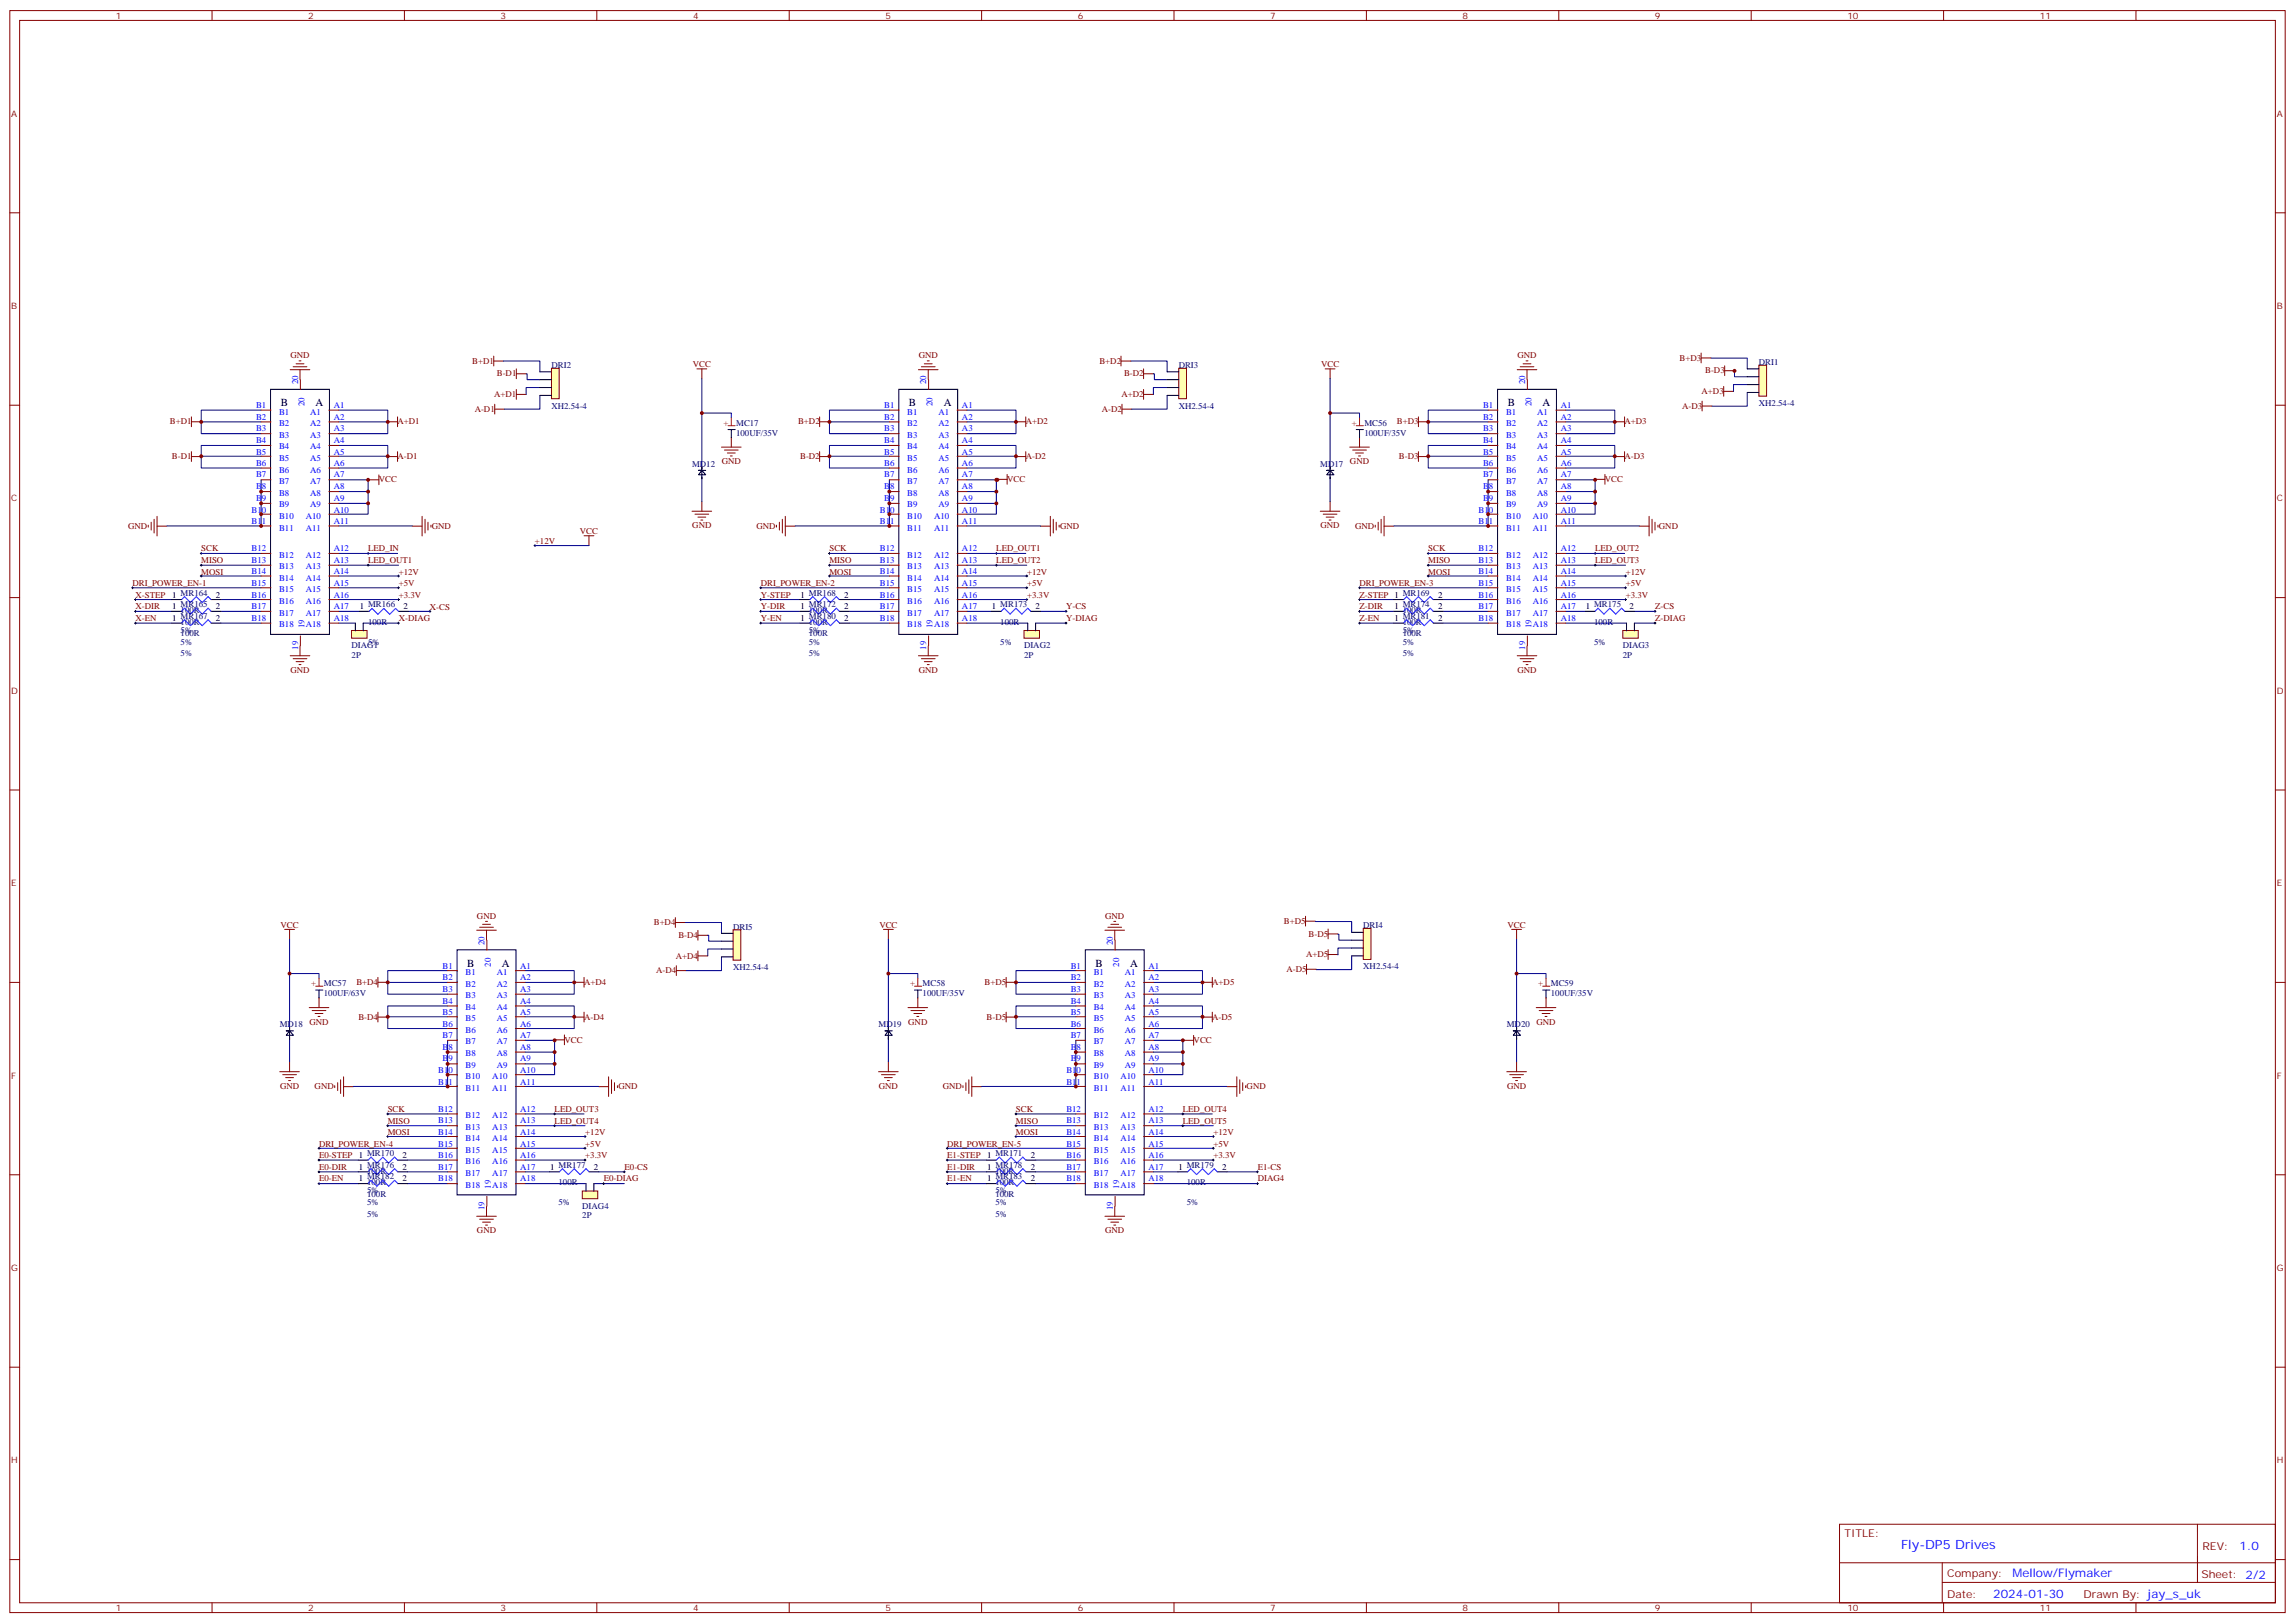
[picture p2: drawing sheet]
<svg xmlns="http://www.w3.org/2000/svg" width="825mm" height="583mm" viewBox="0 0 825 583" stroke-linecap="round" stroke-linejoin="round" font-family="sans-serif">
<defs><g id="words">
<text font-size="4.6" fill="#00f" x="683.2" y="556.8">Fly-DP5 Drives</text>
<g font-size="4.2" fill="#00f">
<text x="804.9" y="557.1">1.0</text>
<text x="723.3" y="566.6">Mellow/Flymaker</text>
<text x="716.4" y="574.4">2024-01-30</text>
</g>
<g font-size="3.9">
<text x="100.9" y="146">B</text>
<text x="113.4" y="146">A</text>
<text x="326.7" y="146">B</text>
<text x="339.2" y="146">A</text>
<text x="541.8" y="146">B</text>
<text x="554.3" y="146">A</text>
<text x="167.9" y="347.5">B</text>
<text x="180.4" y="347.5">A</text>
<text x="393.7" y="347.5">B</text>
<text x="406.2" y="347.5">A</text>
</g>
<g font-size="3.9" fill="#800">
<text x="662.9" y="552.4">TITLE:</text>
<text x="791.5" y="557.1">REV:</text>
<text x="699.8" y="566.6">Company:</text>
<text x="791.1" y="567.2">Sheet: 2/2</text>
<text x="699.8" y="574.3">Date:</text>
<text x="748.8" y="574.3">Drawn By: jay_s_uk</text>
</g>
<g font-size="3.2" fill="#800">
<text x="41.6" y="6.8">1</text>
<text x="110.8" y="6.8">2</text>
<text x="179.9" y="6.8">3</text>
<text x="249.1" y="6.8">4</text>
<text x="318.2" y="6.8">5</text>
<text x="387.3" y="6.8">6</text>
<text x="456.5" y="6.8">7</text>
<text x="525.6" y="6.8">8</text>
<text x="594.8" y="6.8">9</text>
<text x="663.9" y="6.8">10</text>
<text x="733.1" y="6.8">11</text>
<text x="4.1" y="41.9">A</text>
<text x="818.3" y="41.9">A</text>
<text x="4.1" y="111.1">B</text>
<text x="818.3" y="111.1">B</text>
<text x="4.1" y="180.2">C</text>
<text x="818.3" y="180.2">C</text>
<text x="4.1" y="249.3">D</text>
<text x="818.3" y="249.3">D</text>
<text x="4.1" y="318.5">E</text>
<text x="818.3" y="318.5">E</text>
<text x="4.1" y="387.6">F</text>
<text x="818.3" y="387.6">F</text>
<text x="4.1" y="456.8">G</text>
<text x="818.3" y="456.8">G</text>
<text x="4.1" y="525.9">H</text>
<text x="818.3" y="525.9">H</text>
<text x="41.6" y="579">1</text>
<text x="110.8" y="579">2</text>
<text x="179.9" y="579">3</text>
<text x="249.1" y="579">4</text>
<text x="318.2" y="579">5</text>
<text x="387.3" y="579">6</text>
<text x="456.5" y="579">7</text>
<text x="525.6" y="579">8</text>
<text x="594.8" y="579">9</text>
<text x="663.9" y="579">10</text>
<text x="733.1" y="579">11</text>
</g>
<g font-size="3.2" fill="#800000">
<text x="104.4" y="128.7">GND</text>
<text x="169.7" y="130.7">B+D1</text>
<text x="249" y="131.9">VCC</text>
<text x="330.2" y="128.7">GND</text>
<text x="395.1" y="130.7">B+D2</text>
<text x="474.8" y="131.9">VCC</text>
<text x="545.4" y="128.7">GND</text>
<text x="603.6" y="129.6">B+D3</text>
<text x="178.5" y="135.3">B-D1</text>
<text x="404" y="135.3">B-D2</text>
<text x="612.8" y="134.2">B-D3</text>
<text x="177.6" y="142.7">A+D1</text>
<text x="403" y="142.7">A+D2</text>
<text x="611.5" y="141.6">A+D3</text>
<text x="170.6" y="148">A-D1</text>
<text x="396" y="148">A-D2</text>
<text x="604.5" y="146.9">A-D3</text>
<text x="61" y="152.5">B+D1</text>
<text x="142.9" y="152.5">A+D1</text>
<text x="286.8" y="152.5">B+D2</text>
<text x="368.7" y="152.5">A+D2</text>
<text x="502" y="152.5">B+D3</text>
<text x="583.8" y="152.5">A+D3</text>
<text x="61.8" y="165">B-D1</text>
<text x="142.9" y="165">A-D1</text>
<text x="259.4" y="166.8">GND</text>
<text x="287.6" y="165">B-D2</text>
<text x="368.7" y="165">A-D2</text>
<text x="485.2" y="166.8">GND</text>
<text x="502.7" y="165">B-D3</text>
<text x="583.8" y="165">A-D3</text>
<text x="136.2" y="173.4">VCC</text>
<text x="361.9" y="173.2">VCC</text>
<text x="576.8" y="173.2">VCC</text>
<text x="46.1" y="190">GND</text>
<text x="155.2" y="190">GND</text>
<text x="208.4" y="191.9">VCC</text>
<text x="248.8" y="189.8">GND</text>
<text x="271.8" y="190">GND</text>
<text x="381" y="190">GND</text>
<text x="474.6" y="189.8">GND</text>
<text x="487" y="190">GND</text>
<text x="596.2" y="190">GND</text>
<text x="192.3" y="195.4">+12V</text>
<text x="72.3" y="198.2">SCK</text>
<text x="72.3" y="202.3">MISO</text>
<text x="132.3" y="198.2">LED_IN</text>
<text x="132.3" y="202.3">LED_OUT1</text>
<text x="298.1" y="198.2">SCK</text>
<text x="298.1" y="202.3">MISO</text>
<text x="358.1" y="198.2">LED_OUT1</text>
<text x="358.1" y="202.3">LED_OUT2</text>
<text x="513.3" y="198.2">SCK</text>
<text x="513.3" y="202.3">MISO</text>
<text x="573.3" y="198.2">LED_OUT2</text>
<text x="573.3" y="202.3">LED_OUT3</text>
<text x="72.3" y="206.5">MOSI</text>
<text x="143.3" y="206.5">+12V</text>
<text x="298.1" y="206.5">MOSI</text>
<text x="369.1" y="206.5">+12V</text>
<text x="513.3" y="206.5">MOSI</text>
<text x="584.3" y="206.5">+12V</text>
<text x="47.6" y="210.7">DRI_POWER_EN-1</text>
<text x="48.7" y="214.8">X-STEP</text>
<text x="143.3" y="214.8">+3.3V</text>
<text x="143.3" y="210.7">+5V</text>
<text x="273.4" y="210.7">DRI_POWER_EN-2</text>
<text x="273.4" y="214.8">Y-STEP</text>
<text x="369.1" y="214.8">+3.3V</text>
<text x="369.1" y="210.7">+5V</text>
<text x="488.6" y="210.7">DRI_POWER_EN-3</text>
<text x="488.6" y="214.8">Z-STEP 1 MR169</text>
<text x="584.3" y="214.8">+3.3V</text>
<text x="584.3" y="210.7">+5V</text>
<text x="48.7" y="219">X-DIR</text>
<text x="154.5" y="219.1">X-CS</text>
<text x="273.4" y="219">Y-DIR</text>
<text x="383.2" y="219">Y-CS</text>
<text x="488.6" y="219">Z-DIR</text>
<text x="594.9" y="219">Z-CS</text>
<text x="48.7" y="223.2">X-EN</text>
<text x="143.3" y="223.2">X-DIAG</text>
<text x="273.4" y="223.2">Y-EN</text>
<text x="383.2" y="223.2">Y-DIAG</text>
<text x="488.6" y="223.2">Z-EN</text>
<text x="594.9" y="223.2">Z-DIAG</text>
<text x="104.4" y="241.7">GND</text>
<text x="330.2" y="241.7">GND</text>
<text x="545.4" y="241.7">GND</text>
<text x="100.8" y="333.4">VCC</text>
<text x="171.4" y="330.1">GND</text>
<text x="235" y="332.5">B+D4</text>
<text x="316" y="333.4">VCC</text>
<text x="397.2" y="330.1">GND</text>
<text x="461.4" y="332">B+D5</text>
<text x="541.8" y="333.4">VCC</text>
<text x="243.8" y="337.1">B-D4</text>
<text x="470.3" y="336.6">B-D5</text>
<text x="242.9" y="344.5">A+D4</text>
<text x="469.4" y="344">A+D5</text>
<text x="128.1" y="354">B+D4</text>
<text x="209.9" y="354">A+D4</text>
<text x="235.9" y="349.8">A-D4</text>
<text x="353.9" y="354">B+D5</text>
<text x="435.7" y="354">A+D5</text>
<text x="462.3" y="349.3">A-D5</text>
<text x="111.2" y="368.2">GND</text>
<text x="128.8" y="366.5">B-D4</text>
<text x="209.9" y="366.5">A-D4</text>
<text x="326.4" y="368.2">GND</text>
<text x="354.6" y="366.5">B-D5</text>
<text x="435.7" y="366.5">A-D5</text>
<text x="552.2" y="368.2">GND</text>
<text x="202.8" y="374.7">VCC</text>
<text x="429" y="374.8">VCC</text>
<text x="100.6" y="391.2">GND</text>
<text x="113.1" y="391.5">GND</text>
<text x="222.2" y="391.5">GND</text>
<text x="315.8" y="391.2">GND</text>
<text x="338.9" y="391.5">GND</text>
<text x="448" y="391.5">GND</text>
<text x="541.6" y="391.2">GND</text>
<text x="139.3" y="399.6">SCK</text>
<text x="199.3" y="399.6">LED_OUT3</text>
<text x="365.1" y="399.6">SCK</text>
<text x="425.1" y="399.6">LED_OUT4</text>
<text x="139.3" y="407.9">MOSI</text>
<text x="139.3" y="403.8">MISO</text>
<text x="199.3" y="403.8">LED_OUT4</text>
<text x="210.3" y="407.9">+12V</text>
<text x="365.1" y="407.9">MOSI</text>
<text x="365.1" y="403.8">MISO</text>
<text x="425.1" y="403.8">LED_OUT5</text>
<text x="436.1" y="407.9">+12V</text>
<text x="114.7" y="412.1">DRI_POWER_EN-4</text>
<text x="210.3" y="412.1">+5V</text>
<text x="340.4" y="412.1">DRI_POWER_EN-5</text>
<text x="436.1" y="412.1">+5V</text>
<text x="114.7" y="416.3">E0-STEP</text>
<text x="210.3" y="416.3">+3.3V</text>
<text x="340.4" y="416.3">E1-STEP</text>
<text x="436.1" y="416.3">+3.3V</text>
<text x="114.7" y="424.6">E0-EN</text>
<text x="114.7" y="420.4">E0-DIR</text>
<text x="217" y="424.6">E0-DIAG</text>
<text x="224.5" y="420.4">E0-CS</text>
<text x="340.4" y="424.6">E1-EN</text>
<text x="340.4" y="420.4">E1-DIR</text>
<text x="452" y="420.4">E1-CS</text>
<text x="452" y="424.6">DIAG4</text>
<text x="171.4" y="443.2">GND</text>
<text x="397.2" y="443.2">GND</text>
</g>
<g font-size="3.2" fill="#000080">
<text x="632.1" y="131.3">DRI1</text>
<text x="198.2" y="132.4">DRI2</text>
<text x="423.6" y="132.4">DRI3</text>
<text x="198.2" y="146.8">XH2.54-4</text>
<text x="423.6" y="146.8">XH2.54-4</text>
<text x="632.1" y="145.9">XH2.54-4</text>
<text x="264.6" y="153">MC17</text>
<text x="490.3" y="153">MC56</text>
<text x="264.6" y="156.5">100UF/35V</text>
<text x="490.3" y="156.5">100UF/35V</text>
<text x="248.7" y="167.7">MD12</text>
<text x="474.5" y="167.7">MD17</text>
<text x="64.9" y="220.4">100R</text>
<text x="290.7" y="220.4">100R</text>
<text x="504.1" y="220.4">100R</text>
<text x="64.9" y="227.5">5%</text>
<text x="64.9" y="224.6">100R</text>
<text x="132.3" y="224.6">100R</text>
<text x="290.7" y="227.5">5%</text>
<text x="290.7" y="224.6">100R</text>
<text x="359.5" y="224.6">100R</text>
<text x="504.1" y="227.5">5%</text>
<text x="504.1" y="224.6">100R</text>
<text x="572.9" y="224.6">100R</text>
<text x="64.9" y="231.6">5%</text>
<text x="64.9" y="228.7">100R</text>
<text x="126.4" y="232.9">DIAG1</text>
<text x="132.3" y="231.7">5%</text>
<text x="290.7" y="231.6">5%</text>
<text x="290.7" y="228.7">100R</text>
<text x="359.5" y="231.6">5%</text>
<text x="368" y="232.9">DIAG2</text>
<text x="504.1" y="231.6">5%</text>
<text x="504.1" y="228.7">100R</text>
<text x="572.9" y="231.6">5%</text>
<text x="583.2" y="232.9">DIAG3</text>
<text x="64.9" y="235.8">5%</text>
<text x="126.4" y="236.4">2P</text>
<text x="290.7" y="235.8">5%</text>
<text x="368" y="236.4">2P</text>
<text x="504.1" y="235.8">5%</text>
<text x="583.2" y="236.4">2P</text>
<text x="263.5" y="334.2">DRI5</text>
<text x="489.9" y="333.7">DRI4</text>
<text x="263.5" y="348.6">XH2.54-4</text>
<text x="489.9" y="348.3">XH2.54-4</text>
<text x="116.4" y="358">100UF/63V</text>
<text x="116.4" y="354.4">MC57</text>
<text x="331.6" y="358">100UF/35V</text>
<text x="331.6" y="354.4">MC58</text>
<text x="557.4" y="358">100UF/35V</text>
<text x="557.4" y="354.4">MC59</text>
<text x="100.5" y="369.2">MD18</text>
<text x="315.7" y="369.2">MD19</text>
<text x="541.5" y="369.2">MD20</text>
<text x="131.9" y="421.9">100R</text>
<text x="357.7" y="421.9">100R</text>
<text x="131.9" y="428.9">5%</text>
<text x="131.9" y="426">100R</text>
<text x="131.9" y="430.2">100R</text>
<text x="200.7" y="426">100R</text>
<text x="357.7" y="428.9">5%</text>
<text x="357.7" y="426">100R</text>
<text x="357.7" y="430.2">100R</text>
<text x="426.5" y="426">100R</text>
<text x="131.9" y="433.1">5%</text>
<text x="131.9" y="437.2">5%</text>
<text x="200.7" y="433.1">5%</text>
<text x="209.3" y="437.9">2P</text>
<text x="209.3" y="434.3">DIAG4</text>
<text x="357.7" y="433.1">5%</text>
<text x="357.7" y="437.2">5%</text>
<text x="426.5" y="433.1">5%</text>
</g>
<g font-size="3.2" fill="#00f">
<text x="107.1" y="138.2" transform="rotate(-90 107.1 138.2)">20</text>
<text x="332.9" y="138.2" transform="rotate(-90 332.9 138.2)">20</text>
<text x="548.1" y="138.2" transform="rotate(-90 548.1 138.2)">20</text>
<text x="92" y="146.7">B1</text>
<text x="100.3" y="149">B1</text>
<text x="109.4" y="145.9" transform="rotate(-90 109.4 145.9)">20</text>
<text x="111.5" y="149">A1</text>
<text x="119.9" y="146.7">A1</text>
<text x="317.8" y="146.7">B1</text>
<text x="326.1" y="149">B1</text>
<text x="335.2" y="145.9" transform="rotate(-90 335.2 145.9)">20</text>
<text x="337.3" y="149">A1</text>
<text x="345.7" y="146.7">A1</text>
<text x="533" y="146.7">B1</text>
<text x="541.3" y="149">B1</text>
<text x="550.4" y="145.9" transform="rotate(-90 550.4 145.9)">20</text>
<text x="552.5" y="149">A1</text>
<text x="560.9" y="146.7">A1</text>
<text x="92" y="155">B3</text>
<text x="92" y="150.9">B2</text>
<text x="100.3" y="153.2">B2</text>
<text x="111.5" y="153.2">A2</text>
<text x="119.9" y="155">A3</text>
<text x="119.9" y="150.9">A2</text>
<text x="317.8" y="155">B3</text>
<text x="317.8" y="150.9">B2</text>
<text x="326.1" y="153.2">B2</text>
<text x="337.3" y="153.2">A2</text>
<text x="345.7" y="155">A3</text>
<text x="345.7" y="150.9">A2</text>
<text x="533" y="155">B3</text>
<text x="533" y="150.9">B2</text>
<text x="541.3" y="153.2">B2</text>
<text x="552.5" y="153.2">A2</text>
<text x="560.9" y="155">A3</text>
<text x="560.9" y="150.9">A2</text>
<text x="92" y="159.2">B4</text>
<text x="100.3" y="161.5">B4</text>
<text x="100.3" y="157.3">B3</text>
<text x="111.5" y="161.5">A4</text>
<text x="111.5" y="157.3">A3</text>
<text x="119.9" y="159.2">A4</text>
<text x="317.8" y="159.2">B4</text>
<text x="326.1" y="161.5">B4</text>
<text x="326.1" y="157.3">B3</text>
<text x="337.3" y="161.5">A4</text>
<text x="337.3" y="157.3">A3</text>
<text x="345.7" y="159.2">A4</text>
<text x="533" y="159.2">B4</text>
<text x="541.3" y="161.5">B4</text>
<text x="541.3" y="157.3">B3</text>
<text x="552.5" y="161.5">A4</text>
<text x="552.5" y="157.3">A3</text>
<text x="560.9" y="159.2">A4</text>
<text x="92" y="167.5">B6</text>
<text x="92" y="163.4">B5</text>
<text x="100.3" y="165.7">B5</text>
<text x="111.5" y="165.7">A5</text>
<text x="119.9" y="167.5">A6</text>
<text x="119.9" y="163.4">A5</text>
<text x="317.8" y="167.5">B6</text>
<text x="317.8" y="163.4">B5</text>
<text x="326.1" y="165.7">B5</text>
<text x="337.3" y="165.7">A5</text>
<text x="345.7" y="167.5">A6</text>
<text x="345.7" y="163.4">A5</text>
<text x="533" y="167.5">B6</text>
<text x="533" y="163.4">B5</text>
<text x="541.3" y="165.7">B5</text>
<text x="552.5" y="165.7">A5</text>
<text x="560.9" y="167.5">A6</text>
<text x="560.9" y="163.4">A5</text>
<text x="92" y="171.6">B7</text>
<text x="100.3" y="173.9">B7</text>
<text x="100.3" y="169.8">B6</text>
<text x="111.5" y="173.9">A7</text>
<text x="111.5" y="169.8">A6</text>
<text x="119.9" y="171.6">A7</text>
<text x="317.8" y="171.6">B7</text>
<text x="326.1" y="173.9">B7</text>
<text x="326.1" y="169.8">B6</text>
<text x="337.3" y="173.9">A7</text>
<text x="337.3" y="169.8">A6</text>
<text x="345.7" y="171.6">A7</text>
<text x="533" y="171.6">B7</text>
<text x="541.3" y="173.9">B7</text>
<text x="541.3" y="169.8">B6</text>
<text x="552.5" y="173.9">A7</text>
<text x="552.5" y="169.8">A6</text>
<text x="560.9" y="171.6">A7</text>
<text x="92" y="175.9">B8</text>
<text x="100.3" y="178.2">B8</text>
<text x="111.5" y="178.2">A8</text>
<text x="119.9" y="175.9">A8</text>
<text x="317.8" y="175.9">B8</text>
<text x="326.1" y="178.2">B8</text>
<text x="337.3" y="178.2">A8</text>
<text x="345.7" y="175.9">A8</text>
<text x="533" y="175.9">B8</text>
<text x="541.3" y="178.2">B8</text>
<text x="552.5" y="178.2">A8</text>
<text x="560.9" y="175.9">A8</text>
<text x="90.4" y="184.2">B10</text>
<text x="92" y="180">B9</text>
<text x="100.3" y="182.3">B9</text>
<text x="111.5" y="182.3">A9</text>
<text x="119.9" y="184.2">A10</text>
<text x="119.9" y="180">A9</text>
<text x="316.2" y="184.2">B10</text>
<text x="317.8" y="180">B9</text>
<text x="326.1" y="182.3">B9</text>
<text x="337.3" y="182.3">A9</text>
<text x="345.7" y="184.2">A10</text>
<text x="345.7" y="180">A9</text>
<text x="531.4" y="184.2">B10</text>
<text x="533" y="180">B9</text>
<text x="541.3" y="182.3">B9</text>
<text x="552.5" y="182.3">A9</text>
<text x="560.9" y="184.2">A10</text>
<text x="560.9" y="180">A9</text>
<text x="90.4" y="188.4">B11</text>
<text x="100.3" y="190.7">B11</text>
<text x="100.3" y="186.5">B10</text>
<text x="109.9" y="190.7">A11</text>
<text x="109.9" y="186.5">A10</text>
<text x="119.9" y="188.4">A11</text>
<text x="316.2" y="188.4">B11</text>
<text x="326.1" y="190.7">B11</text>
<text x="326.1" y="186.5">B10</text>
<text x="335.7" y="190.7">A11</text>
<text x="335.7" y="186.5">A10</text>
<text x="345.7" y="188.4">A11</text>
<text x="531.4" y="188.4">B11</text>
<text x="541.3" y="190.7">B11</text>
<text x="541.3" y="186.5">B10</text>
<text x="550.9" y="190.7">A11</text>
<text x="550.9" y="186.5">A10</text>
<text x="560.9" y="188.4">A11</text>
<text x="90.4" y="202.3">B13</text>
<text x="90.4" y="198.1">B12</text>
<text x="100.3" y="200.4">B12</text>
<text x="109.9" y="200.4">A12</text>
<text x="119.9" y="202.3">A13</text>
<text x="119.9" y="198.1">A12</text>
<text x="316.2" y="202.3">B13</text>
<text x="316.2" y="198.1">B12</text>
<text x="326.1" y="200.4">B12</text>
<text x="335.7" y="200.4">A12</text>
<text x="345.7" y="202.3">A13</text>
<text x="345.7" y="198.1">A12</text>
<text x="531.4" y="202.3">B13</text>
<text x="531.4" y="198.1">B12</text>
<text x="541.3" y="200.4">B12</text>
<text x="550.9" y="200.4">A12</text>
<text x="560.9" y="202.3">A13</text>
<text x="560.9" y="198.1">A12</text>
<text x="90.4" y="206.4">B14</text>
<text x="100.3" y="208.7">B14</text>
<text x="100.3" y="204.6">B13</text>
<text x="109.9" y="208.7">A14</text>
<text x="109.9" y="204.6">A13</text>
<text x="119.9" y="206.4">A14</text>
<text x="316.2" y="206.4">B14</text>
<text x="326.1" y="208.7">B14</text>
<text x="326.1" y="204.6">B13</text>
<text x="335.7" y="208.7">A14</text>
<text x="335.7" y="204.6">A13</text>
<text x="345.7" y="206.4">A14</text>
<text x="531.4" y="206.4">B14</text>
<text x="541.3" y="208.7">B14</text>
<text x="541.3" y="204.6">B13</text>
<text x="550.9" y="208.7">A14</text>
<text x="550.9" y="204.6">A13</text>
<text x="560.9" y="206.4">A14</text>
<text x="90.4" y="214.8">B16</text>
<text x="90.4" y="210.6">B15</text>
<text x="100.3" y="212.9">B15</text>
<text x="109.9" y="212.9">A15</text>
<text x="119.9" y="214.8">A16</text>
<text x="119.9" y="210.6">A15</text>
<text x="316.2" y="214.8">B16</text>
<text x="316.2" y="210.6">B15</text>
<text x="326.1" y="212.9">B15</text>
<text x="335.7" y="212.9">A15</text>
<text x="345.7" y="214.8">A16</text>
<text x="345.7" y="210.6">A15</text>
<text x="531.4" y="214.8">B16</text>
<text x="531.4" y="210.6">B15</text>
<text x="541.3" y="212.9">B15</text>
<text x="550.9" y="212.9">A15</text>
<text x="560.9" y="214.8">A16</text>
<text x="560.9" y="210.6">A15</text>
<text x="90.4" y="218.9">B17</text>
<text x="100.3" y="221.2">B17</text>
<text x="100.3" y="217.1">B16</text>
<text x="109.9" y="221.2">A17</text>
<text x="109.9" y="217.1">A16</text>
<text x="119.9" y="218.9">A17</text>
<text x="316.2" y="218.9">B17</text>
<text x="326.1" y="221.2">B17</text>
<text x="326.1" y="217.1">B16</text>
<text x="335.7" y="221.2">A17</text>
<text x="335.7" y="217.1">A16</text>
<text x="345.7" y="218.9">A17</text>
<text x="531.4" y="218.9">B17</text>
<text x="541.3" y="221.2">B17</text>
<text x="541.3" y="217.1">B16</text>
<text x="550.9" y="221.2">A17</text>
<text x="550.9" y="217.1">A16</text>
<text x="560.9" y="218.9">A17</text>
<text x="90.4" y="223.1">B18</text>
<text x="100.3" y="225.4">B18</text>
<text x="109.4" y="225.8" transform="rotate(-90 109.4 225.8)">19</text>
<text x="109.9" y="225.4">A18</text>
<text x="119.9" y="223.1">A18</text>
<text x="316.2" y="223.1">B18</text>
<text x="326.1" y="225.4">B18</text>
<text x="335.2" y="225.8" transform="rotate(-90 335.2 225.8)">19</text>
<text x="335.7" y="225.4">A18</text>
<text x="345.7" y="223.1">A18</text>
<text x="531.4" y="223.1">B18</text>
<text x="541.3" y="225.4">B18</text>
<text x="550.4" y="225.8" transform="rotate(-90 550.4 225.8)">19</text>
<text x="550.9" y="225.4">A18</text>
<text x="560.9" y="223.1">A18</text>
<text x="107.1" y="233.6" transform="rotate(-90 107.1 233.6)">19</text>
<text x="332.9" y="233.6" transform="rotate(-90 332.9 233.6)">19</text>
<text x="548.1" y="233.6" transform="rotate(-90 548.1 233.6)">19</text>
<text x="174.1" y="339.6" transform="rotate(-90 174.1 339.6)">20</text>
<text x="399.9" y="339.6" transform="rotate(-90 399.9 339.6)">20</text>
<text x="176.4" y="347.4" transform="rotate(-90 176.4 347.4)">20</text>
<text x="402.2" y="347.4" transform="rotate(-90 402.2 347.4)">20</text>
<text x="159" y="352.3">B2</text>
<text x="159" y="348.2">B1</text>
<text x="167.3" y="350.4">B1</text>
<text x="178.5" y="350.4">A1</text>
<text x="187" y="352.3">A2</text>
<text x="187" y="348.2">A1</text>
<text x="384.8" y="352.3">B2</text>
<text x="384.8" y="348.2">B1</text>
<text x="393.1" y="350.4">B1</text>
<text x="404.3" y="350.4">A1</text>
<text x="412.7" y="352.3">A2</text>
<text x="412.7" y="348.2">A1</text>
<text x="159" y="356.5">B3</text>
<text x="167.3" y="358.8">B3</text>
<text x="167.3" y="354.6">B2</text>
<text x="178.5" y="358.8">A3</text>
<text x="178.5" y="354.6">A2</text>
<text x="187" y="356.5">A3</text>
<text x="384.8" y="356.5">B3</text>
<text x="393.1" y="358.8">B3</text>
<text x="393.1" y="354.6">B2</text>
<text x="404.3" y="358.8">A3</text>
<text x="404.3" y="354.6">A2</text>
<text x="412.7" y="356.5">A3</text>
<text x="159" y="364.8">B5</text>
<text x="159" y="360.7">B4</text>
<text x="167.3" y="362.9">B4</text>
<text x="178.5" y="362.9">A4</text>
<text x="187" y="364.8">A5</text>
<text x="187" y="360.7">A4</text>
<text x="384.8" y="364.8">B5</text>
<text x="384.8" y="360.7">B4</text>
<text x="393.1" y="362.9">B4</text>
<text x="404.3" y="362.9">A4</text>
<text x="412.7" y="364.8">A5</text>
<text x="412.7" y="360.7">A4</text>
<text x="159" y="369">B6</text>
<text x="167.3" y="371.3">B6</text>
<text x="167.3" y="367.1">B5</text>
<text x="178.5" y="371.3">A6</text>
<text x="178.5" y="367.1">A5</text>
<text x="187" y="369">A6</text>
<text x="384.8" y="369">B6</text>
<text x="393.1" y="371.3">B6</text>
<text x="393.1" y="367.1">B5</text>
<text x="404.3" y="371.3">A6</text>
<text x="404.3" y="367.1">A5</text>
<text x="412.7" y="369">A6</text>
<text x="159" y="377.3">B8</text>
<text x="159" y="373">B7</text>
<text x="167.3" y="375.3">B7</text>
<text x="178.5" y="375.3">A7</text>
<text x="187" y="377.3">A8</text>
<text x="187" y="373">A7</text>
<text x="384.8" y="377.3">B8</text>
<text x="384.8" y="373">B7</text>
<text x="393.1" y="375.3">B7</text>
<text x="404.3" y="375.3">A7</text>
<text x="412.7" y="377.3">A8</text>
<text x="412.7" y="373">A7</text>
<text x="159" y="381.5">B9</text>
<text x="167.3" y="383.8">B9</text>
<text x="167.3" y="379.6">B8</text>
<text x="178.5" y="383.8">A9</text>
<text x="178.5" y="379.6">A8</text>
<text x="187" y="381.5">A9</text>
<text x="384.8" y="381.5">B9</text>
<text x="393.1" y="383.8">B9</text>
<text x="393.1" y="379.6">B8</text>
<text x="404.3" y="383.8">A9</text>
<text x="404.3" y="379.6">A8</text>
<text x="412.7" y="381.5">A9</text>
<text x="157.5" y="389.8">B11</text>
<text x="157.5" y="385.7">B10</text>
<text x="167.3" y="387.9">B10</text>
<text x="176.9" y="387.9">A10</text>
<text x="187" y="389.8">A11</text>
<text x="187" y="385.7">A10</text>
<text x="383.2" y="389.8">B11</text>
<text x="383.2" y="385.7">B10</text>
<text x="393.1" y="387.9">B10</text>
<text x="402.7" y="387.9">A10</text>
<text x="412.7" y="389.8">A11</text>
<text x="412.7" y="385.7">A10</text>
<text x="167.3" y="392.1">B11</text>
<text x="176.9" y="392.1">A11</text>
<text x="393.1" y="392.1">B11</text>
<text x="402.7" y="392.1">A11</text>
<text x="157.5" y="399.5">B12</text>
<text x="167.3" y="401.8">B12</text>
<text x="176.9" y="401.8">A12</text>
<text x="187" y="399.5">A12</text>
<text x="383.2" y="399.5">B12</text>
<text x="393.1" y="401.8">B12</text>
<text x="402.7" y="401.8">A12</text>
<text x="412.7" y="399.5">A12</text>
<text x="157.5" y="407.9">B14</text>
<text x="157.5" y="403.7">B13</text>
<text x="167.3" y="406">B13</text>
<text x="176.9" y="406">A13</text>
<text x="187" y="407.9">A14</text>
<text x="187" y="403.7">A13</text>
<text x="383.2" y="407.9">B14</text>
<text x="383.2" y="403.7">B13</text>
<text x="393.1" y="406">B13</text>
<text x="402.7" y="406">A13</text>
<text x="412.7" y="407.9">A14</text>
<text x="412.7" y="403.7">A13</text>
<text x="157.5" y="412">B15</text>
<text x="167.3" y="410.2">B14</text>
<text x="176.9" y="410.2">A14</text>
<text x="187" y="412">A15</text>
<text x="383.2" y="412">B15</text>
<text x="393.1" y="410.2">B14</text>
<text x="402.7" y="410.2">A14</text>
<text x="412.7" y="412">A15</text>
<text x="157.5" y="416.2">B16</text>
<text x="167.3" y="418.5">B16</text>
<text x="167.3" y="414.3">B15</text>
<text x="176.9" y="418.5">A16</text>
<text x="176.9" y="414.3">A15</text>
<text x="187" y="416.2">A16</text>
<text x="383.2" y="416.2">B16</text>
<text x="393.1" y="418.5">B16</text>
<text x="393.1" y="414.3">B15</text>
<text x="402.7" y="418.5">A16</text>
<text x="402.7" y="414.3">A15</text>
<text x="412.7" y="416.2">A16</text>
<text x="157.5" y="424.5">B18</text>
<text x="157.5" y="420.4">B17</text>
<text x="167.3" y="422.7">B17</text>
<text x="176.9" y="422.7">A17</text>
<text x="187" y="424.5">A18</text>
<text x="187" y="420.4">A17</text>
<text x="383.2" y="424.5">B18</text>
<text x="383.2" y="420.4">B17</text>
<text x="393.1" y="422.7">B17</text>
<text x="402.7" y="422.7">A17</text>
<text x="412.7" y="424.5">A18</text>
<text x="412.7" y="420.4">A17</text>
<text x="167.3" y="426.8">B18</text>
<text x="176.4" y="427.2" transform="rotate(-90 176.4 427.2)">19</text>
<text x="176.9" y="426.8">A18</text>
<text x="393.1" y="426.8">B18</text>
<text x="402.2" y="427.2" transform="rotate(-90 402.2 427.2)">19</text>
<text x="402.7" y="426.8">A18</text>
<text x="174.1" y="435" transform="rotate(-90 174.1 435)">19</text>
<text x="399.9" y="435" transform="rotate(-90 399.9 435)">19</text>
</g>
<g font-size="3.2" fill="#f00">
<text x="260" y="153">+</text>
<text x="485.8" y="153">+</text>
<text x="111.9" y="354.4">+</text>
<text x="327.1" y="354.4">+</text>
<text x="552.8" y="354.4">+</text>
</g>
<g font-size="3.2">
<text x="61.9" y="214.8">1 MR164</text>
<text x="77.6" y="214.8">2</text>
<text x="287.7" y="214.8">1 MR168</text>
<text x="303.4" y="214.8">2</text>
<text x="516.8" y="214.8">2</text>
<text x="61.9" y="218.9">1 MR165</text>
<text x="77.6" y="218.9">2</text>
<text x="129.3" y="219">1 MR166</text>
<text x="145" y="219">2</text>
<text x="287.7" y="218.9">1 MR172</text>
<text x="303.4" y="218.9">2</text>
<text x="356.5" y="218.9">1 MR173</text>
<text x="372.2" y="218.9">2</text>
<text x="501.1" y="218.9">1 MR174</text>
<text x="516.8" y="218.9">2</text>
<text x="569.9" y="218.9">1 MR175</text>
<text x="585.6" y="218.9">2</text>
<text x="61.9" y="223.1">1 MR167</text>
<text x="77.6" y="223.1">2</text>
<text x="287.7" y="223.1">1 MR180</text>
<text x="303.4" y="223.1">2</text>
<text x="501.1" y="223.1">1 MR181</text>
<text x="516.8" y="223.1">2</text>
<text x="128.9" y="416.2">1 MR170</text>
<text x="144.6" y="416.2">2</text>
<text x="354.7" y="416.2">1 MR171</text>
<text x="370.4" y="416.2">2</text>
<text x="128.9" y="420.4">1 MR176</text>
<text x="128.9" y="424.5">1 MR182</text>
<text x="144.6" y="420.4">2</text>
<text x="144.6" y="424.5">2</text>
<text x="197.7" y="420.4">1 MR177</text>
<text x="213.4" y="420.4">2</text>
<text x="354.7" y="420.4">1 MR178</text>
<text x="354.7" y="424.5">1 MR183</text>
<text x="370.4" y="420.4">2</text>
<text x="370.4" y="424.5">2</text>
<text x="423.5" y="420.4">1 MR179</text>
<text x="439.2" y="420.4">2</text>
</g>
</g></defs>
<g fill="none" stroke="#000" stroke-width=".36">
<path d="M97.2 139.9h21.2v88.1h-21.2zM323 139.9h21.2v88.1h-21.2zM538.2 139.9h21.2v88.1h-21.2zM252.2 168.5v-.6v1.1l-1.2 1.6h2.6l-1.4-1.6h-1.2h2.6M252.2 169v3.1M478 168.5v-.6v1.1l-1.2 1.6h2.6l-1.4-1.6h-1.2h2.6M478 169v3.1M72 198.9h.7M72.3 198.5v.7M131.9 198.9h.7M132.3 198.5v.7M191.9 196.1h.7"/>
<path d="M192.3 195.7v.7M297.7 198.9h.7M298.1 198.5v.7M357.7 198.9h.7M358.1 198.5v.7M512.9 198.9h.7M513.3 198.5v.7M572.9 198.9h.7M573.3 198.5v.7M47.3 211.2h.7M47.6 210.9v.7M48.3 219.7h.7"/>
<path d="M48.3 215.5h.7M48.7 215.1v.7M48.7 219.4v.7M72 207h.7M72 203.1h.7M72.3 202.8v.7M72.3 206.7v.7M131.9 203.1h.7M132.3 202.8v.7M142.9 207h.7M142.9 211.2h.7M142.9 215.5h.7"/>
<path d="M143.2 206.7v.7M143.2 210.9v.7M143.2 215.1v.7M154.2 219.7h.7M154.5 219.4v.7M273 219.7h.8M273 211.2h.8M273 215.5h.8M273.4 210.9v.7M273.4 215.1v.7M273.4 219.4v.7M297.7 207h.7"/>
<path d="M297.7 203.1h.7M298.1 202.8v.7M298.1 206.7v.7M357.7 203.1h.7M358.1 202.8v.7M368.7 207h.7M368.7 211.2h.7M368.7 215.5h.7M369 206.7v.7M369 210.9v.7M369 215.1v.7M382.8 219.7h.7"/>
<path d="M383.1 219.4v.7M488.2 219.7h.7M488.2 211.2h.7M488.2 215.5h.7M488.6 210.9v.7M488.6 215.1v.7M488.6 219.4v.7M512.9 207h.7M512.9 203.1h.7M513.3 202.8v.7M513.3 206.7v.7M572.9 203.1h.7"/>
<path d="M573.3 202.8v.7M583.8 207h.8M583.8 211.2h.8M583.8 215.5h.8M584.2 206.7v.7M584.2 210.9v.7M584.2 215.1v.7M594.4 219.7h.7M594.8 219.4v.7M48.3 223.9h.7M48.7 223.6v.7M142.9 223.9h.7"/>
<path d="M143.2 223.6v.7M273 223.9h.8M273.4 223.6v.7M382.8 223.9h.7M383.1 223.6v.7M488.2 223.9h.7M488.6 223.6v.7M594.4 223.9h.7M594.8 223.6v.7M164.3 341.4h21.1v88h-21.1zM390 341.4h21.2v88h-21.2zM104.1 370v-.7v1.2l-1.2 1.6h2.6l-1.4-1.6h-1.2h2.6"/>
<path d="M104.1 370.5v3M319.3 370v-.7v1.2l-1.2 1.6h2.6l-1.4-1.6h-1.2h2.6M319.3 370.5v3M545 370v-.7v1.2l-1.1 1.6h2.5l-1.4-1.6h-1.1h2.5M545 370.5v3M139.3 400v.7M199.3 400v.7M365.1 400v.7M425.1 400v.7M114.3 412.7h.7M114.3 416.9h.7M114.7 412.3v.7"/>
<path d="M114.7 416.6v.7M139 400.3h.7M139 408.4h.7M139 404.6h.7M139.3 404.2v.7M139.3 408.1v.7M199 400.3h.7M199 404.6h.7M199.3 404.2v.7M209.9 408.4h.7M209.9 412.7h.7M209.9 416.9h.7"/>
<path d="M210.3 408.1v.7M210.3 412.3v.7M210.3 416.6v.7M340.1 412.7h.7M340.1 416.9h.7M340.4 412.3v.7M340.4 416.6v.7M364.8 400.3h.7M364.8 408.4h.7M364.8 404.6h.7M365.1 404.2v.7M365.1 408.1v.7"/>
<path d="M424.7 400.3h.7M424.7 404.6h.7M425.1 404.2v.7M435.7 408.4h.7M435.7 412.7h.7M435.7 416.9h.7M436 408.1v.7M436 412.3v.7M436 416.6v.7M114.3 425.4h.7M114.3 421.1h.7M114.7 420.8v.7"/>
<path d="M114.7 425v.7M216.6 425.4h.7M217 425v.7M224 421.1h.7M224.4 420.8v.7M340.1 425.4h.7M340.1 421.1h.7M340.4 420.8v.7M340.4 425v.7M451.6 425.4h.7M451.6 421.1h.7M451.9 420.8v.7"/>
<path d="M451.9 425v.7"/>
</g>
<g fill="none" stroke="#800000" stroke-width=".36">
<path d="M104.3 132.9h7M105.4 131.8h4.9M106.4 130.8h2.8M107.5 129.7h.7M107.8 132.9v3.5M177.4 129.8h3.6M177.4 128v3.5M185.6 132.6v3.5M185.6 140v3.5M185.6 134.3h3.5M250.5 132.6h3.5M252.2 132.6v3.5"/>
<path d="M330.1 132.9h7M331.1 131.8h5M332.2 130.8h2.8M333.2 129.7h.8M333.6 132.9v3.5M402.9 129.8h3.5M402.9 128v3.5M411 134.3h3.5M411 132.6v3.5M411 140v3.5M476.2 132.6h3.6M478 132.6v3.5"/>
<path d="M545.3 132.9h7M546.3 131.8h5M547.4 130.8h2.8M548.4 129.7h.7M548.8 132.9v3.5M611.4 128.6h3.5M611.4 126.9v3.5M619.5 138.9v3.5M619.8 133.2h3.6M619.8 131.5v3.5M68.8 151.6h3.5M68.8 149.8v3.6"/>
<path d="M139.3 151.6h3.6M142.9 149.8v3.6M177.8 147h3.5M177.8 145.3v3.5M185.6 141.7h3.5M262.8 157.2v3.5M294.6 151.6h3.5M294.6 149.8v3.6M365.1 151.6h3.6M368.7 149.8v3.6M403.2 147h3.6M403.2 145.3v3.5"/>
<path d="M411 141.7h3.5M488.6 157.2v3.5M509.8 151.6h3.5M509.8 149.8v3.6M580.3 151.6h3.5M583.8 149.8v3.6M611.7 145.9h3.5M611.7 144.2v3.5M619.5 140.6h3.5M68.8 164.1h3.5M68.8 162.3v3.6M132.6 172.4h3.6"/>
<path d="M136.2 170.7v3.5M139.3 164.1h3.6M142.9 162.3v3.6M259.3 160.7h7M260.3 161.7h5M261.4 162.8h2.8M262.5 163.9h.7M294.6 164.1h3.5M294.6 162.3v3.6M358.4 172.3h3.5M361.9 170.5v3.5M365.1 164.1h3.6"/>
<path d="M368.7 162.3v3.6M485.1 160.7h7M486.1 161.7h5M487.2 162.8h2.8M488.2 163.9h.7M509.8 164.1h3.5M509.8 162.3v3.6M573.3 172.3h3.5M576.8 170.5v3.5M580.3 164.1h3.5M583.8 162.3v3.6M53.3 188.7v.7"/>
<path d="M54.3 187.7v2.8M55.4 186.6v5M56.4 189.1h3.6M56.4 185.6v7M148.2 189.1h3.5M151.7 185.6v7M152.8 186.6v5M153.8 187.7v2.8M154.9 188.7v.7M209.9 192.5h3.5M211.7 192.5v3.6M248.7 183.7h7.1"/>
<path d="M249.8 184.8h4.9M250.8 185.8h2.8M251.9 186.9h.7M252.2 180.2v3.5M279 188.7v.7M280.1 187.7v2.8M281.2 186.6v5M282.2 189.1h3.6M282.2 185.6v7M373.9 189.1h3.6M377.5 185.6v7M378.5 186.6v5"/>
<path d="M379.6 187.7v2.8M380.6 188.7v.7M474.5 183.7h7M475.5 184.8h5M476.6 185.8h2.8M477.7 186.9h.7M478 180.2v3.5M494.2 188.7v.7M495.3 187.7v2.8M496.4 186.6v5M497.4 189.1h3.5M497.4 185.6v7"/>
<path d="M589.1 189.1h3.6M592.7 185.6v7M593.7 186.6v5M594.8 187.7v2.8M595.8 188.7v.7M104.3 235.7h7M105.4 236.7h4.9M106.4 237.8h2.8M107.5 238.8h.7M107.8 232.1v3.6M330.1 235.7h7M331.1 236.7h5"/>
<path d="M332.2 237.8h2.8M333.2 238.8h.8M333.6 232.1v3.6M545.3 235.7h7M546.3 236.7h5M547.4 237.8h2.8M548.4 238.8h.7M548.8 232.1v3.6M102.3 334h3.5M104.1 334v3.5M171.3 334.3h7.1M172.4 333.2h4.9"/>
<path d="M173.4 332.2h2.9M174.5 331.1h.7M174.8 334.3v3.5M242.7 331.5h3.5M242.7 329.8v3.5M250.8 334.4v3.5M250.8 336.1h3.6M317.5 334h3.5M319.3 334v3.5M397.1 334.3h7.1M398.2 333.2h4.9M399.2 332.2h2.8"/>
<path d="M400.3 331.1h.7M400.6 334.3v3.5M469.2 331.1h3.5M469.2 329.3v3.5M477.3 335.6h3.5M477.3 333.9v3.5M543.3 334h3.5M545 334v3.5M114.7 358.6v3.5M135.8 351.3v3.5M135.8 353h3.5M206.4 353h3.5"/>
<path d="M209.9 351.3v3.5M243.1 348.8h3.5M243.1 347.1v3.5M250.8 343.5h3.6M250.8 341.8v3.5M329.8 358.6v3.5M361.6 353h3.5M361.6 351.3v3.5M432.2 353h3.5M435.7 351.3v3.5M469.5 348.3h3.6M469.5 346.6v3.5"/>
<path d="M477.3 341.3v3.5M477.3 343h3.5M555.6 358.6v3.5M111.1 362.1h7.1M112.2 363.2h4.9M113.2 364.2h2.9M114.3 365.3h.7M135.8 365.5h3.5M135.8 363.8v3.5M199.3 373.7h3.5M202.8 371.9v3.6M206.4 365.5h3.5"/>
<path d="M209.9 363.8v3.5M326.3 362.1h7.1M327.4 363.2h4.9M328.4 364.2h2.9M329.5 365.3h.7M361.6 365.5h3.5M361.6 363.8v3.5M425.4 373.9h3.6M429 372.1v3.5M432.2 365.5h3.5M435.7 363.8v3.5M552.1 362.1h7.1"/>
<path d="M553.2 363.2h4.9M554.2 364.2h2.8M555.3 365.3h.7M100.5 385.2h7.1M101.6 386.2h4.9M102.7 387.3h2.8M103.7 388.3h.7M104.1 381.6v3.6M120.3 390.2v.7M121.4 389.1v2.8M122.4 388.1v4.9M123.5 390.5h3.5"/>
<path d="M123.5 387v7.1M215.2 390.5h3.5M218.7 387v7.1M219.8 388.1v4.9M220.8 389.1v2.8M221.9 390.2v.7M315.7 385.2h7.1M316.8 386.2h4.9M317.9 387.3h2.8M318.9 388.3h.7M319.3 381.6v3.6M346.1 390.2v.7"/>
<path d="M347.1 389.1v2.8M348.2 388.1v4.9M349.2 390.5h3.6M349.2 387v7.1M441 390.5h3.5M444.5 387v7.1M445.6 388.1v4.9M446.6 389.1v2.8M447.7 390.2v.7M541.5 385.2h7.1M542.6 386.2h4.9M543.6 387.3h2.9"/>
<path d="M544.7 388.3h.7M545 381.6v3.6M171.3 437.1h7.1M172.4 438.2h4.9M173.4 439.2h2.9M174.8 433.6v3.5M397.1 437.1h7.1M398.2 438.2h4.9M399.2 439.2h2.8M400.6 433.6v3.5M174.5 440.3h.7M400.3 440.3h.7"/>
</g>
<g fill="none" stroke="#000080" stroke-width=".36">
<path d="M181 129.8h13v3.8M189.1 134.3h.3v2.2h4.6M194 139.3h-4.9v2.4M252.2 136.1v31.8M406.4 129.8h13.1v3.8M414.5 134.3h.4v2.2h4.6M419.5 139.3h-5v2.4M478 136.1v31.8M614.9 128.7h13v3.9M623 133.3h.4v2.1h4.5M627.9 138.2h-4.9v2.5M72.3 151.6v4.3h21.5"/>
<path d="M93.8 147.4h-21.5v4.2h21.5M121.7 147.4h17.6v4.2h-17.6M139.3 151.6v4.3h-17.6M194 142.1v4.9h-12.7M252.2 148.4h10.6v1.8M298.1 151.6v4.3h21.5M319.6 147.4h-21.5v4.2h21.5M347.5 147.4h17.6v4.2h-17.6M365.1 151.6v4.3h-17.6M419.5 142.1v4.9h-12.7M478 148.4h10.6v1.8M513.3 151.6v4.3h21.5"/>
<path d="M534.8 147.4h-21.5v4.2h21.5M562.7 147.4h17.6v4.2h-17.6M580.3 151.6v4.3h-17.6M627.9 141v5h-12.7M93.8 172.4v16.6h-33.8M93.8 164h-21.5v4.2h21.5M93.8 160.1h-21.5v3.9M121.7 160.1h17.6v3.9M121.7 164h17.6v4.2h-17.6M121.7 172.4h10.9M132.3 172.4v4.3h-10.6M132.3 176.7v4.2h-10.6"/>
<path d="M252.2 172.1v8.1M319.6 172.4v16.6h-33.8M319.6 164h-21.5v4.2h21.5M319.6 160.1h-21.5v3.9M347.5 160.1h17.6v3.9M347.5 164h17.6v4.2h-17.6M347.5 172.4h10.9M358.1 172.4v4.3h-10.6M358.1 176.7v4.2h-10.6M478 172.1v8.1M534.8 172.4v16.6h-33.9M534.8 164h-21.5v4.2h21.5"/>
<path d="M534.8 160.1h-21.5v3.9M562.7 160.1h17.6v3.9M562.7 164h17.6v4.2h-17.6M562.7 172.4h10.9M573.3 172.4v4.3h-10.6M573.3 176.7v4.2h-10.6M72.3 198.9h21.5M121.7 198.9h21.2M121.7 189h26.5M132.3 180.9v3.9h-10.6M192.3 196.1h19.4M298.1 198.9h21.5"/>
<path d="M347.5 198.9h21.2M347.5 189h26.4M358.1 180.9v3.9h-10.6M513.3 198.9h21.5M562.7 198.9h21.1M562.7 189h26.4M573.3 180.9v3.9h-10.6M47.6 211.2h46.2M48.7 215.5h13M48.7 219.7h13M72.3 203.1h21.5M72.3 207h21.5"/>
<path d="M79.4 215.5h14.4M79.4 219.7h14.4M121.7 219.7h7.4M121.7 203.1h21.5M121.7 207h21.5M121.7 215.5h21.5M121.7 211.2h21.5M146.8 219.7h7.7M273.4 215.5h14.1M273.4 211.2h46.2M273.4 219.7h14.1M298.1 203.1h21.5"/>
<path d="M298.1 207h21.5M305.2 215.5h14.4M305.2 219.7h14.4M347.5 203.1h21.5M347.5 207h21.5M347.5 215.5h21.5M347.5 211.2h21.5M347.5 219.7h8.8M373.9 219.7h9.2M488.6 215.5h12.3M488.6 211.2h46.2M488.6 219.7h12.3"/>
<path d="M513.3 203.1h21.5M513.3 207h21.5M518.6 215.5h16.2M518.6 219.7h16.2M562.7 203.1h21.5M562.7 207h21.5M562.7 215.5h21.5M562.7 211.2h21.5M562.7 219.7h7M587.4 219.7h7.4M48.7 223.9h13M79.4 223.9h14.4"/>
<path d="M121.7 223.9h6M130.5 223.9h12.7M273.4 223.9h14.1M305.2 223.9h14.4M347.5 223.9h21.9M372.2 223.9h10.9M488.6 223.9h12.3M518.6 223.9h16.2M562.7 223.9h21.9M587.4 223.9h7.4M104.1 337.5v31.8M246.2 331.5h13.1v3.9"/>
<path d="M254.4 336.1h.3v2.1h4.6M319.3 337.5v31.8M472.7 331.2h13.1v3.9M480.8 335.8h.4v2.1h4.6M545 337.5v31.8M104.1 349.9h10.6v1.7M139.3 353.1v4.2h21.6M160.9 348.8h-21.6v4.3h21.6M188.7 348.8h17.7v4.3h-17.7M206.4 353.1v4.2h-17.7M259.3 343.9v4.9h-12.7M259.3 341.1h-4.9v2.4"/>
<path d="M319.3 349.9h10.5v1.7M365.1 353.1v4.2h21.5M386.6 348.8h-21.5v4.3h21.5M414.5 348.8h17.7v4.3h-17.7M432.2 353.1v4.2h-17.7M485.8 343.5v5h-12.7M485.8 340.7h-5v2.5M545 349.9h10.6v1.7M104.1 373.5v8.1M160.9 373.9v16.6h-33.9M160.9 365.4h-21.6v4.2h21.6M160.9 361.5h-21.6v3.9"/>
<path d="M188.7 361.5h17.7v3.9M188.7 365.4h17.7v4.2h-17.7M188.7 373.9h11M199.3 373.9v4.2h-10.6M199.3 378.1v4.2h-10.6M319.3 373.5v8.1M386.6 373.9v16.6h-33.8M386.6 365.4h-21.5v4.2h21.5M386.6 361.5h-21.5v3.9M414.5 361.5h17.7v3.9M414.5 365.4h17.7v4.2h-17.7M414.5 373.9h10.9"/>
<path d="M425.1 373.9v4.2h-10.6M425.1 378.1v4.2h-10.6M545 373.5v8.1M188.7 390.5h26.5M199.3 382.3v3.9h-10.6M414.5 390.5h26.5M425.1 382.3v3.9h-10.6M114.7 416.9h14.1M114.7 412.7h46.2M139.3 404.6h21.6M139.3 408.4h21.6M139.3 400.3h21.6"/>
<path d="M146.4 416.9h14.5M188.7 404.6h21.6M188.7 408.4h21.6M188.7 400.3h21.2M188.7 416.9h21.6M188.7 412.7h21.6M340.4 416.9h14.1M340.4 412.7h46.2M365.1 404.6h21.5M365.1 408.4h21.5M365.1 400.3h21.5M372.2 416.9h14.4"/>
<path d="M414.5 404.6h21.5M414.5 408.4h21.5M414.5 400.3h21.2M414.5 416.9h21.5M414.5 412.7h21.5M114.7 425.4h14.1M114.7 421.1h14.1M146.4 425.4h14.5M146.4 421.1h14.5M188.7 425.4h21.9M188.7 421.1h8.9M213.4 425.4h11"/>
<path d="M215.2 421.1h9.2M340.4 425.4h14.1M340.4 421.1h14.1M372.2 425.4h14.4M372.2 421.1h14.4M414.5 425.4h37.4M414.5 421.1h8.8M441 421.1h10.9"/>
</g>
<g fill="none" stroke="#870000" stroke-width=".36">
<path d="M107.9 136.5v3.5M333.7 136.5v3.5M548.9 136.5v3.5M93.8 155.9h3.6M93.8 151.6h3.6M93.8 147.4h3.6M118.2 155.9h3.5M118.2 151.6h3.5M118.2 147.4h3.5M319.6 155.9h3.5M319.6 151.6h3.5M319.6 147.4h3.5"/>
<path d="M344 155.9h3.5M344 151.6h3.5M344 147.4h3.5M534.8 155.9h3.5M534.8 151.6h3.5M534.8 147.4h3.5M559.2 155.9h3.5M559.2 151.6h3.5M559.2 147.4h3.5M93.8 176.7h3.6M93.8 172.4h3.6M93.8 168.2h3.6"/>
<path d="M93.8 164h3.6M93.8 160.1h3.6M118.2 176.7h3.5M118.2 172.4h3.5M118.2 168.2h3.5M118.2 164h3.5M118.2 160.1h3.5M319.6 176.7h3.5M319.6 172.4h3.5M319.6 168.2h3.5M319.6 164h3.5M319.6 160.1h3.5"/>
<path d="M344 176.7h3.5M344 172.4h3.5M344 168.2h3.5M344 164h3.5M344 160.1h3.5M534.8 176.7h3.5M534.8 172.4h3.5M534.8 168.2h3.5M534.8 164h3.5M534.8 160.1h3.5M559.2 176.7h3.5M559.2 172.4h3.5"/>
<path d="M559.2 168.2h3.5M559.2 164h3.5M559.2 160.1h3.5M93.8 198.9h3.6M93.8 189h3.6M93.8 184.8h3.6M93.8 180.9h3.6M118.2 198.9h3.5M118.2 189h3.5M118.2 184.8h3.5M118.2 180.9h3.5M319.6 198.9h3.5"/>
<path d="M319.6 189h3.5M319.6 184.8h3.5M319.6 180.9h3.5M344 198.9h3.5M344 189h3.5M344 184.8h3.5M344 180.9h3.5M534.8 198.9h3.5M534.8 189h3.5M534.8 184.8h3.5M534.8 180.9h3.5M559.2 198.9h3.5"/>
<path d="M559.2 189h3.5M559.2 184.8h3.5M559.2 180.9h3.5M93.8 219.7h3.6M93.8 215.5h3.6M93.8 211.2h3.6M93.8 207h3.6M93.8 203.1h3.6M118.2 219.7h3.5M118.2 215.5h3.5M118.2 211.2h3.5M118.2 207h3.5"/>
<path d="M118.2 203.1h3.5M319.6 219.7h3.5M319.6 215.5h3.5M319.6 211.2h3.5M319.6 207h3.5M319.6 203.1h3.5M344 219.7h3.5M344 215.5h3.5M344 211.2h3.5M344 207h3.5M344 203.1h3.5M534.8 219.7h3.5"/>
<path d="M534.8 215.5h3.5M534.8 211.2h3.5M534.8 207h3.5M534.8 203.1h3.5M559.2 219.7h3.5M559.2 215.5h3.5M559.2 211.2h3.5M559.2 207h3.5M559.2 203.1h3.5M93.8 223.9h3.6M107.9 228.5v3.6M118.2 223.9h3.5"/>
<path d="M319.6 223.9h3.5M333.7 228.5v3.6M344 223.9h3.5M534.8 223.9h3.5M548.9 228.5v3.6M559.2 223.9h3.5M175 337.9v3.5M400.8 337.9v3.5M160.9 357.3h3.5M160.9 353.1h3.5M160.9 348.8h3.5M185.2 357.3h3.5"/>
<path d="M185.2 353.1h3.5M185.2 348.8h3.5M386.6 357.3h3.6M386.6 353.1h3.6M386.6 348.8h3.6M411 357.3h3.5M411 353.1h3.5M411 348.8h3.5M160.9 378.1h3.5M160.9 373.9h3.5M160.9 369.6h3.5M160.9 365.4h3.5"/>
<path d="M160.9 361.5h3.5M185.2 378.1h3.5M185.2 373.9h3.5M185.2 369.6h3.5M185.2 365.4h3.5M185.2 361.5h3.5M386.6 378.1h3.6M386.6 373.9h3.6M386.6 369.6h3.6M386.6 365.4h3.6M386.6 361.5h3.6M411 378.1h3.5"/>
<path d="M411 373.9h3.5M411 369.6h3.5M411 365.4h3.5M411 361.5h3.5M160.9 390.5h3.5M160.9 386.2h3.5M160.9 382.3h3.5M185.2 390.5h3.5M185.2 386.2h3.5M185.2 382.3h3.5M386.6 390.5h3.6M386.6 386.2h3.6"/>
<path d="M386.6 382.3h3.6M411 390.5h3.5M411 386.2h3.5M411 382.3h3.5M160.9 416.9h3.5M160.9 412.7h3.5M160.9 408.4h3.5M160.9 404.6h3.5M160.9 400.3h3.5M185.2 416.9h3.5M185.2 412.7h3.5M185.2 408.4h3.5"/>
<path d="M185.2 404.6h3.5M185.2 400.3h3.5M386.6 416.9h3.6M386.6 412.7h3.6M386.6 408.4h3.6M386.6 404.6h3.6M386.6 400.3h3.6M411 416.9h3.5M411 412.7h3.5M411 408.4h3.5M411 404.6h3.5M411 400.3h3.5"/>
<path d="M160.9 425.4h3.5M160.9 421.1h3.5M175 430v3.5M185.2 425.4h3.5M185.2 421.1h3.5M386.6 425.4h3.6M386.6 421.1h3.6M400.8 430v3.5M411 425.4h3.5M411 421.1h3.5"/>
</g>
<path d="M198.2 132.4h2.8v10.9h-2.8z" fill="#ffffb0" stroke="#800000" stroke-width=".36"/>
<path d="M194 133.6h4.2M194 136.5h4.2M194 139.3h4.2M194 142.1h4.2" fill="none" stroke="#000" stroke-width=".36"/>
<path d="M423.6 132.4h2.8v10.9h-2.8z" fill="#ffffb0" stroke="#800000" stroke-width=".36"/>
<path d="M419.5 133.6h4.1M419.5 136.5h4.1M419.5 139.3h4.1M419.5 142.1h4.1" fill="none" stroke="#000" stroke-width=".36"/>
<path d="M632.1 131.3h2.8v11.1h-2.8z" fill="#ffffb0" stroke="#800000" stroke-width=".36"/>
<path d="M627.9 132.6h4.2M627.9 135.4h4.2M627.9 138.2h4.2M627.9 141h4.2" fill="none" stroke="#000" stroke-width=".36"/>
<path d="M263.5 334.2h2.7v10.9h-2.7z" fill="#ffffb0" stroke="#800000" stroke-width=".36"/>
<path d="M259.3 335.4h4.2M259.3 338.2h4.2M259.3 341.1h4.2M259.3 343.9h4.2" fill="none" stroke="#000" stroke-width=".36"/>
<path d="M489.9 333.7h2.8v11.1h-2.8z" fill="#ffffb0" stroke="#800000" stroke-width=".36"/>
<g fill="none" stroke="#000" stroke-width=".36">
<path d="M261.6 154.4h2.6M262.8 154.5v2.8M487.4 154.4h2.6M488.6 154.5v2.8M61.7 215.5h3.6M61.7 219.7h3.6M75.8 215.5h3.6M75.8 219.7h3.6M129.1 219.7h3.5M143.2 219.7h3.6M287.5 215.5h3.5M287.5 219.7h3.5"/>
<path d="M301.6 215.5h3.6M301.6 219.7h3.6M356.3 219.7h3.5M370.4 219.7h3.5M500.9 215.5h3.6M500.9 219.7h3.6M515.1 215.5h3.5M515.1 219.7h3.5M569.7 219.7h3.6M583.8 219.7h3.6M61.7 223.9h3.6M75.8 223.9h3.6"/>
<path d="M287.5 223.9h3.5M301.6 223.9h3.6M500.9 223.9h3.6M515.1 223.9h3.5M485.8 335.1h4.1M485.8 337.9h4.1M113.5 355.8h2.5M114.7 355.9v2.8M328.7 355.8h2.5M329.8 355.9v2.8M485.8 340.7h4.1M485.8 343.5h4.1"/>
<path d="M554.4 355.8h2.6M555.6 355.9v2.8M128.8 416.9h3.5M142.9 416.9h3.5M354.5 416.9h3.6M368.7 416.9h3.5M128.8 421.1h3.5M128.8 425.4h3.5M142.9 421.1h3.5M142.9 425.4h3.5M197.6 421.1h3.5M211.7 421.1h3.5"/>
<path d="M354.5 421.1h3.6M354.5 425.4h3.6M368.7 421.1h3.5M368.7 425.4h3.5M423.3 421.1h3.6M437.4 421.1h3.6"/>
</g>
<g fill="none" stroke="#000aff" stroke-width=".36">
<path d="M65.3 215.5l1-1.1 2.1 2.1 2.2-2.1 2.1 2.1 2.1-2.1 1 1.1M65.3 219.6l1-1 2.1 2.1 2.2-2.1 2.1 2.1 2.1-2.1 1 1M132.6 219.7l1.1-1 2.1 2.1 2.1-2.1 2.2 2.1 2.1-2.1 1 1M291 215.5l1.1-1.1 2.1 2.1 2.1-2.1 2.1 2.1 2.2-2.1 1 1.1M291 219.6l1.1-1 2.1 2.1 2.1-2.1 2.1 2.1 2.2-2.1 1 1M359.8 219.6l1.1-1 2.1 2.1 2.1-2.1 2.1 2.1 2.2-2.1 1 1M504.5 215.5l1-1.1 2.1 2.1 2.2-2.1 2.1 2.1 2.1-2.1 1.1 1.1M504.5 219.6l1-1 2.1 2.1 2.2-2.1 2.1 2.1 2.1-2.1 1.1 1M573.3 219.6l1-1 2.1 2.1 2.2-2.1 2.1 2.1 2.1-2.1 1 1M65.3 223.8l1-1 2.1 2.1 2.2-2.1 2.1 2.1 2.1-2.1 1 1M291 223.8l1.1-1 2.1 2.1 2.1-2.1 2.1 2.1 2.2-2.1 1 1M504.5 223.8l1-1 2.1 2.1 2.2-2.1 2.1 2.1 2.1-2.1 1.1 1"/>
<path d="M132.3 416.9l1-1 2.2 2.1 2.1-2.1 2.1 2.1 2.1-2.1 1.1 1M358.1 416.9l1-1 2.1 2.1 2.2-2.1 2.1 2.1 2.1-2.1 1.1 1M132.3 421.1l1-1.1 2.2 2.1 2.1-2.1 2.1 2.1 2.1-2.1 1.1 1.1M132.3 425.2l1-1 2.2 2.1 2.1-2.1 2.1 2.1 2.1-2.1 1.1 1M201.1 421.1l1-1.1 2.2 2.1 2.1-2.1 2.1 2.1 2.1-2.1 1.1 1.1M358.1 421.1l1-1.1 2.1 2.1 2.2-2.1 2.1 2.1 2.1-2.1 1.1 1.1M358.1 425.2l1-1 2.1 2.1 2.2-2.1 2.1 2.1 2.1-2.1 1.1 1M426.9 421.1l1-1.1 2.1 2.1 2.2-2.1 2.1 2.1 2.1-2.1 1 1.1"/>
</g>
<path d="M261.6 153h2.6M262.8 150.2v2.8M487.4 153h2.6M488.6 150.2v2.8M113.5 354.4h2.5M114.7 351.6v2.8M328.7 354.4h2.5M329.8 351.6v2.8M554.4 354.4h2.6M555.6 351.6v2.8" fill="none" stroke="#f00" stroke-width=".36"/>
<path d="M126.4 226.6h5.5v2.8h-5.5z" fill="#ffffb0" stroke="#800000" stroke-width=".36"/>
<path d="M127.7 223.9v2.8M130.5 223.9v2.8" fill="none" stroke="#000" stroke-width=".36"/>
<path d="M368 226.6h5.6v2.8h-5.6z" fill="#ffffb0" stroke="#800000" stroke-width=".36"/>
<path d="M369.4 223.9v2.8M372.2 223.9v2.8" fill="none" stroke="#000" stroke-width=".36"/>
<path d="M583.2 226.6h5.6v2.8h-5.6z" fill="#ffffb0" stroke="#800000" stroke-width=".36"/>
<path d="M584.6 223.9v2.8M587.4 223.9v2.8" fill="none" stroke="#000" stroke-width=".36"/>
<path d="M209.3 428h5.5v2.8h-5.5z" fill="#ffffb0" stroke="#800000" stroke-width=".36"/>
<path d="M210.6 425.4v2.8M213.4 425.4v2.8" fill="none" stroke="#000" stroke-width=".36"/>
<g fill="none" stroke="#870000" stroke-width=".36">
<path d="M3.5 3.8h817.8v575.7h-817.8zM7.1 7.3h810.6v568.7h-810.6zM76.2 3.8v3.5M145.3 3.8v3.5M214.5 3.8v3.5M283.6 3.8v3.5M352.8 3.8v3.5M421.9 3.8v3.5M491.1 3.8v3.5M560.2 3.8v3.5M629.4 3.8v3.5M698.5 3.8v3.5"/>
<path d="M767.6 3.8v3.5M3.5 76.5h3.6M817.7 76.5h3.6M3.5 145.6h3.6M817.7 145.6h3.6M3.5 214.8h3.6M817.7 214.8h3.6M3.5 283.9h3.6M817.7 283.9h3.6M3.5 353.1h3.6M817.7 353.1h3.6M3.5 422.2h3.6"/>
<path d="M817.7 422.2h3.6M3.5 491.3h3.6M817.7 491.3h3.6M661.1 547.8h156.6v28.2h-156.6zM789.7 547.8v20.9M3.5 560.5h3.6M76.2 576v3.5M145.3 576v3.5M214.5 576v3.5M283.6 576v3.5M352.8 576v3.5M421.9 576v3.5"/>
<path d="M491.1 576v3.5M560.2 576v3.5M629.4 576v3.5M661.1 561.6h156.5M698 568.7h119.6M698 561.6v14.2M698.5 576v3.5M767.6 576v3.5M817.7 560.5h3.6"/>
</g>
<g fill="#800000">
<circle cx="72.3" cy="164" r=".71"/>
<circle cx="72.3" cy="151.6" r=".71"/>
<circle cx="93.8" cy="189" r=".71"/>
<circle cx="93.8" cy="184.8" r=".71"/>
<circle cx="93.8" cy="180.9" r=".71"/>
<circle cx="93.8" cy="176.7" r=".71"/>
<circle cx="132.3" cy="180.9" r=".71"/>
<circle cx="132.3" cy="176.7" r=".71"/>
<circle cx="132.3" cy="172.4" r=".71"/>
<circle cx="139.3" cy="164" r=".71"/>
<circle cx="139.3" cy="151.6" r=".71"/>
<circle cx="252.2" cy="148.4" r=".71"/>
<circle cx="298.1" cy="164" r=".71"/>
<circle cx="298.1" cy="151.6" r=".71"/>
<circle cx="319.6" cy="189" r=".71"/>
<circle cx="319.6" cy="184.8" r=".71"/>
<circle cx="319.6" cy="180.9" r=".71"/>
<circle cx="319.6" cy="176.7" r=".71"/>
<circle cx="358.1" cy="180.9" r=".71"/>
<circle cx="358.1" cy="176.7" r=".71"/>
<circle cx="358.1" cy="172.4" r=".71"/>
<circle cx="358.4" cy="172.4" r=".71"/>
<circle cx="365.1" cy="164" r=".71"/>
<circle cx="365.1" cy="151.6" r=".71"/>
<circle cx="478" cy="148.4" r=".71"/>
<circle cx="513.3" cy="164" r=".71"/>
<circle cx="513.3" cy="151.6" r=".71"/>
<circle cx="534.8" cy="189" r=".71"/>
<circle cx="534.8" cy="184.8" r=".71"/>
<circle cx="534.8" cy="180.9" r=".71"/>
<circle cx="534.8" cy="176.7" r=".71"/>
<circle cx="573.3" cy="180.9" r=".71"/>
<circle cx="573.3" cy="176.7" r=".71"/>
<circle cx="573.3" cy="172.4" r=".71"/>
<circle cx="580.3" cy="164" r=".71"/>
<circle cx="580.3" cy="151.6" r=".71"/>
<circle cx="623.4" cy="133.3" r=".71"/>
<circle cx="104.1" cy="349.9" r=".71"/>
<circle cx="139.3" cy="365.4" r=".71"/>
<circle cx="139.3" cy="353.1" r=".71"/>
<circle cx="160.9" cy="390.5" r=".71"/>
<circle cx="160.9" cy="386.2" r=".71"/>
<circle cx="160.9" cy="382.3" r=".71"/>
<circle cx="160.9" cy="378.1" r=".71"/>
<circle cx="199.3" cy="382.3" r=".71"/>
<circle cx="199.3" cy="378.1" r=".71"/>
<circle cx="199.3" cy="373.9" r=".71"/>
<circle cx="206.4" cy="365.4" r=".71"/>
<circle cx="206.4" cy="353.1" r=".71"/>
<circle cx="319.3" cy="349.9" r=".71"/>
<circle cx="365.1" cy="365.4" r=".71"/>
<circle cx="365.1" cy="353.1" r=".71"/>
<circle cx="386.6" cy="390.5" r=".71"/>
<circle cx="386.6" cy="386.2" r=".71"/>
<circle cx="386.6" cy="382.3" r=".71"/>
<circle cx="386.6" cy="378.1" r=".71"/>
<circle cx="425.1" cy="382.3" r=".71"/>
<circle cx="425.1" cy="378.1" r=".71"/>
<circle cx="425.1" cy="373.9" r=".71"/>
<circle cx="432.2" cy="365.4" r=".71"/>
<circle cx="432.2" cy="353.1" r=".71"/>
<circle cx="545" cy="349.9" r=".71"/>
</g>
<use href="#words"/>
</svg>
